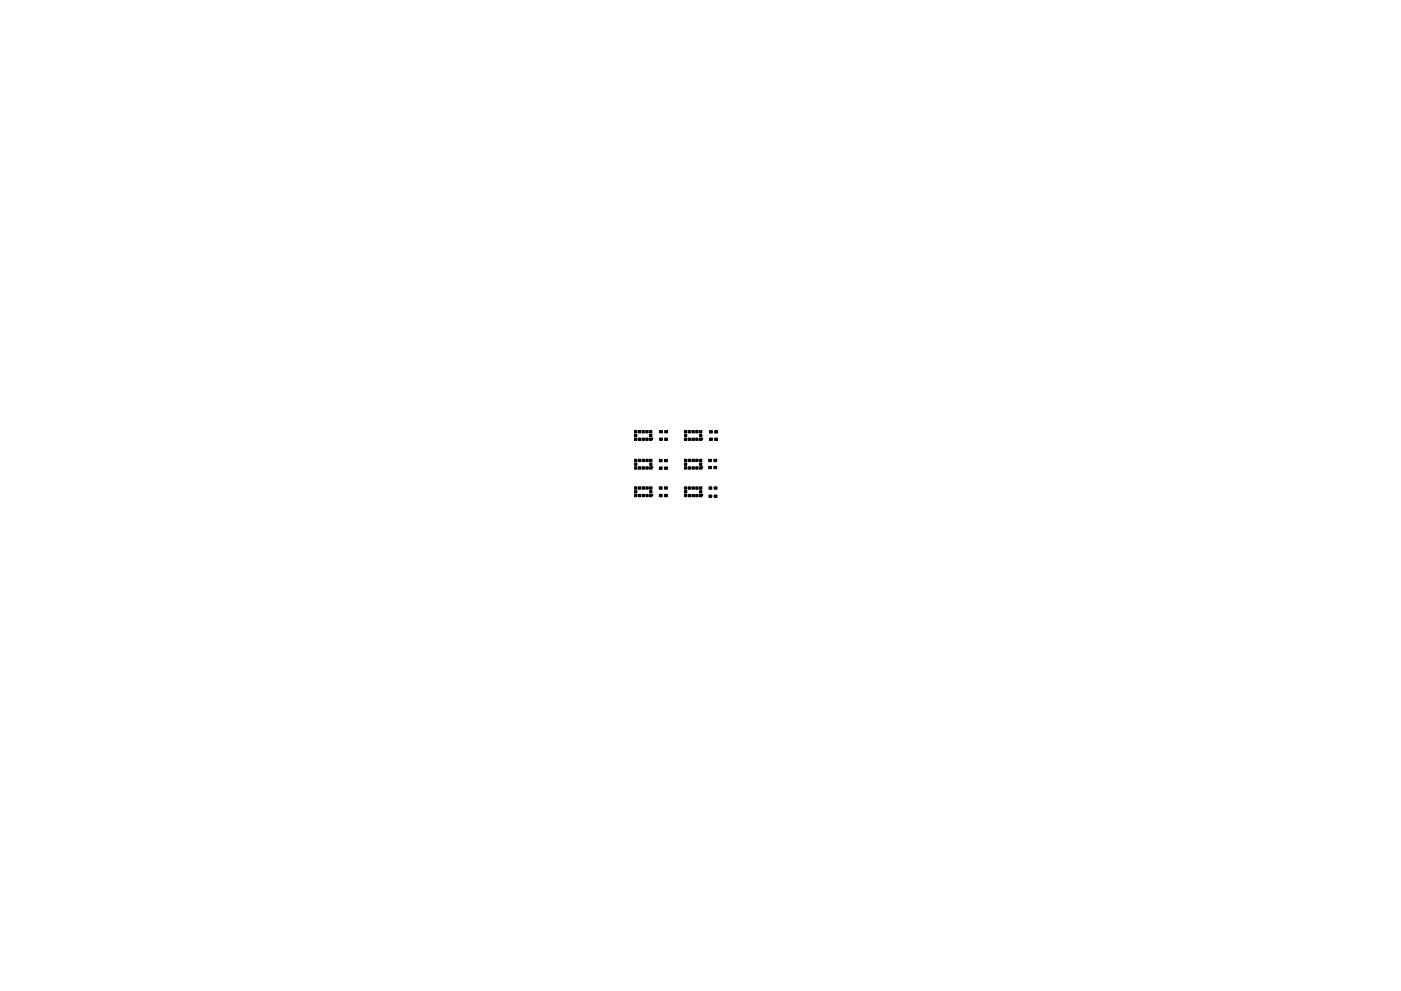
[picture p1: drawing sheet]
<svg xmlns="http://www.w3.org/2000/svg" width="297mm" height="210mm" viewBox="0 0 297 210" stroke-linecap="round" stroke-linejoin="round" font-family="sans-serif">
<g fill="#000" stroke="#000" stroke-width=".21">
<path d="M134.5 92.9h.5v.5h-.5zM134.5 92.1h.5v.5h-.5zM134.5 91.3h.5v.5h-.5zM134.5 99h.5v.5h-.5zM134.5 98.2h.5v.5h-.5zM134.5 97.4h.5v.5h-.5zM135.3 92.9h.5v.5h-.5zM135.3 91.3h.5v.5h-.5zM135.3 99h.5v.5h-.5zM135.3 97.4h.5v.5h-.5zM136.1 92.9h.5v.5h-.5zM136.1 91.3h.5v.5h-.5z"/>
<path d="M136.1 99h.5v.5h-.5zM136.1 97.4h.5v.5h-.5zM136.9 92.9h.5v.5h-.5zM136.9 91.3h.5v.5h-.5zM136.9 99h.5v.5h-.5zM136.9 97.4h.5v.5h-.5zM137.7 92.9h.5v.5h-.5zM137.7 91.3h.5v.5h-.5zM137.7 92.1h.5v.5h-.5zM137.7 99h.5v.5h-.5zM137.7 97.4h.5v.5h-.5zM137.7 98.2h.5v.5h-.5z"/>
<path d="M138.1 92.9h.3v.3h-.3zM138.2 99h.2v.3h-.2zM139.8 99.1h.6v.5h-.6zM139.8 97.5h.6v.5h-.6zM139.8 92.9h.6v.5h-.6zM139.8 91.3h.6v.5h-.6zM140.9 99.1h.6v.5h-.6zM140.9 97.5h.6v.5h-.6zM140.9 92.9h.6v.5h-.6zM140.9 91.3h.6v.5h-.6zM145.1 99h.5v.5h-.5zM145.1 98.2h.5v.5h-.5z"/>
<path d="M145.1 97.4h.5v.5h-.5zM145.1 92.9h.5v.5h-.5zM145.1 92.1h.5v.5h-.5zM145.1 91.3h.5v.5h-.5zM145.9 99h.5v.5h-.5zM145.9 97.4h.5v.5h-.5zM145.9 92.9h.5v.5h-.5zM145.9 91.3h.5v.5h-.5zM146.7 99h.5v.5h-.5zM146.7 97.4h.5v.5h-.5zM146.7 92.9h.5v.5h-.5zM146.7 91.3h.5v.5h-.5z"/>
<path d="M147.5 99h.5v.5h-.5zM147.5 97.4h.5v.5h-.5zM147.5 92.9h.5v.5h-.5zM147.5 91.3h.5v.5h-.5zM148.3 99h.5v.5h-.5zM148.3 97.4h.5v.5h-.5zM148.3 98.2h.5v.5h-.5zM148.3 92.9h.5v.5h-.5zM148.3 91.3h.5v.5h-.5zM148.3 92.1h.5v.5h-.5zM148.7 99h.3v.3h-.3zM148.7 92.9h.3v.3h-.3z"/>
<path d="M150.2 98.9h.7v.5h-.7zM150.2 97.4h.7v.5h-.7zM150.4 92.9h.6v.5h-.6zM150.4 91.4h.6v.5h-.6zM151.3 98.9h.6v.5h-.6zM151.3 97.4h.6v.5h-.6zM151.5 92.9h.6v.5h-.6zM151.5 91.4h.6v.5h-.6zM134.5 104.9h.5v.5h-.5zM134.5 104.1h.5v.5h-.5zM134.5 103.3h.5v.5h-.5zM135.3 104.9h.5v.5h-.5z"/>
<path d="M135.3 103.3h.5v.5h-.5zM136.1 104.9h.5v.5h-.5zM136.1 103.3h.5v.5h-.5zM136.9 104.9h.5v.5h-.5zM136.9 103.3h.5v.5h-.5zM137.7 104.9h.5v.5h-.5zM137.7 103.3h.5v.5h-.5zM137.7 104.1h.5v.5h-.5zM138.2 104.9h.2v.2h-.2zM139.8 103.3h.6v.5h-.6zM139.8 104.9h.6v.5h-.6zM140.9 103.3h.6v.5h-.6z"/>
<path d="M140.9 104.9h.6v.5h-.6zM145.1 104.9h.5v.5h-.5zM145.1 104.1h.5v.5h-.5zM145.1 103.3h.5v.5h-.5zM145.9 104.9h.5v.5h-.5zM145.9 103.3h.5v.5h-.5zM146.7 104.9h.5v.5h-.5zM146.7 103.3h.5v.5h-.5zM147.5 104.9h.5v.5h-.5zM147.5 103.3h.5v.5h-.5zM148.3 104.9h.5v.5h-.5zM148.3 103.3h.5v.5h-.5z"/>
<path d="M148.3 104.1h.5v.5h-.5zM148.7 104.9h.3v.2h-.3zM150.3 105h.6v.5h-.6zM150.3 103.3h.6v.5h-.6zM151.4 105h.6v.5h-.6zM151.4 103.3h.6v.5h-.6z"/>
</g>
</svg>
